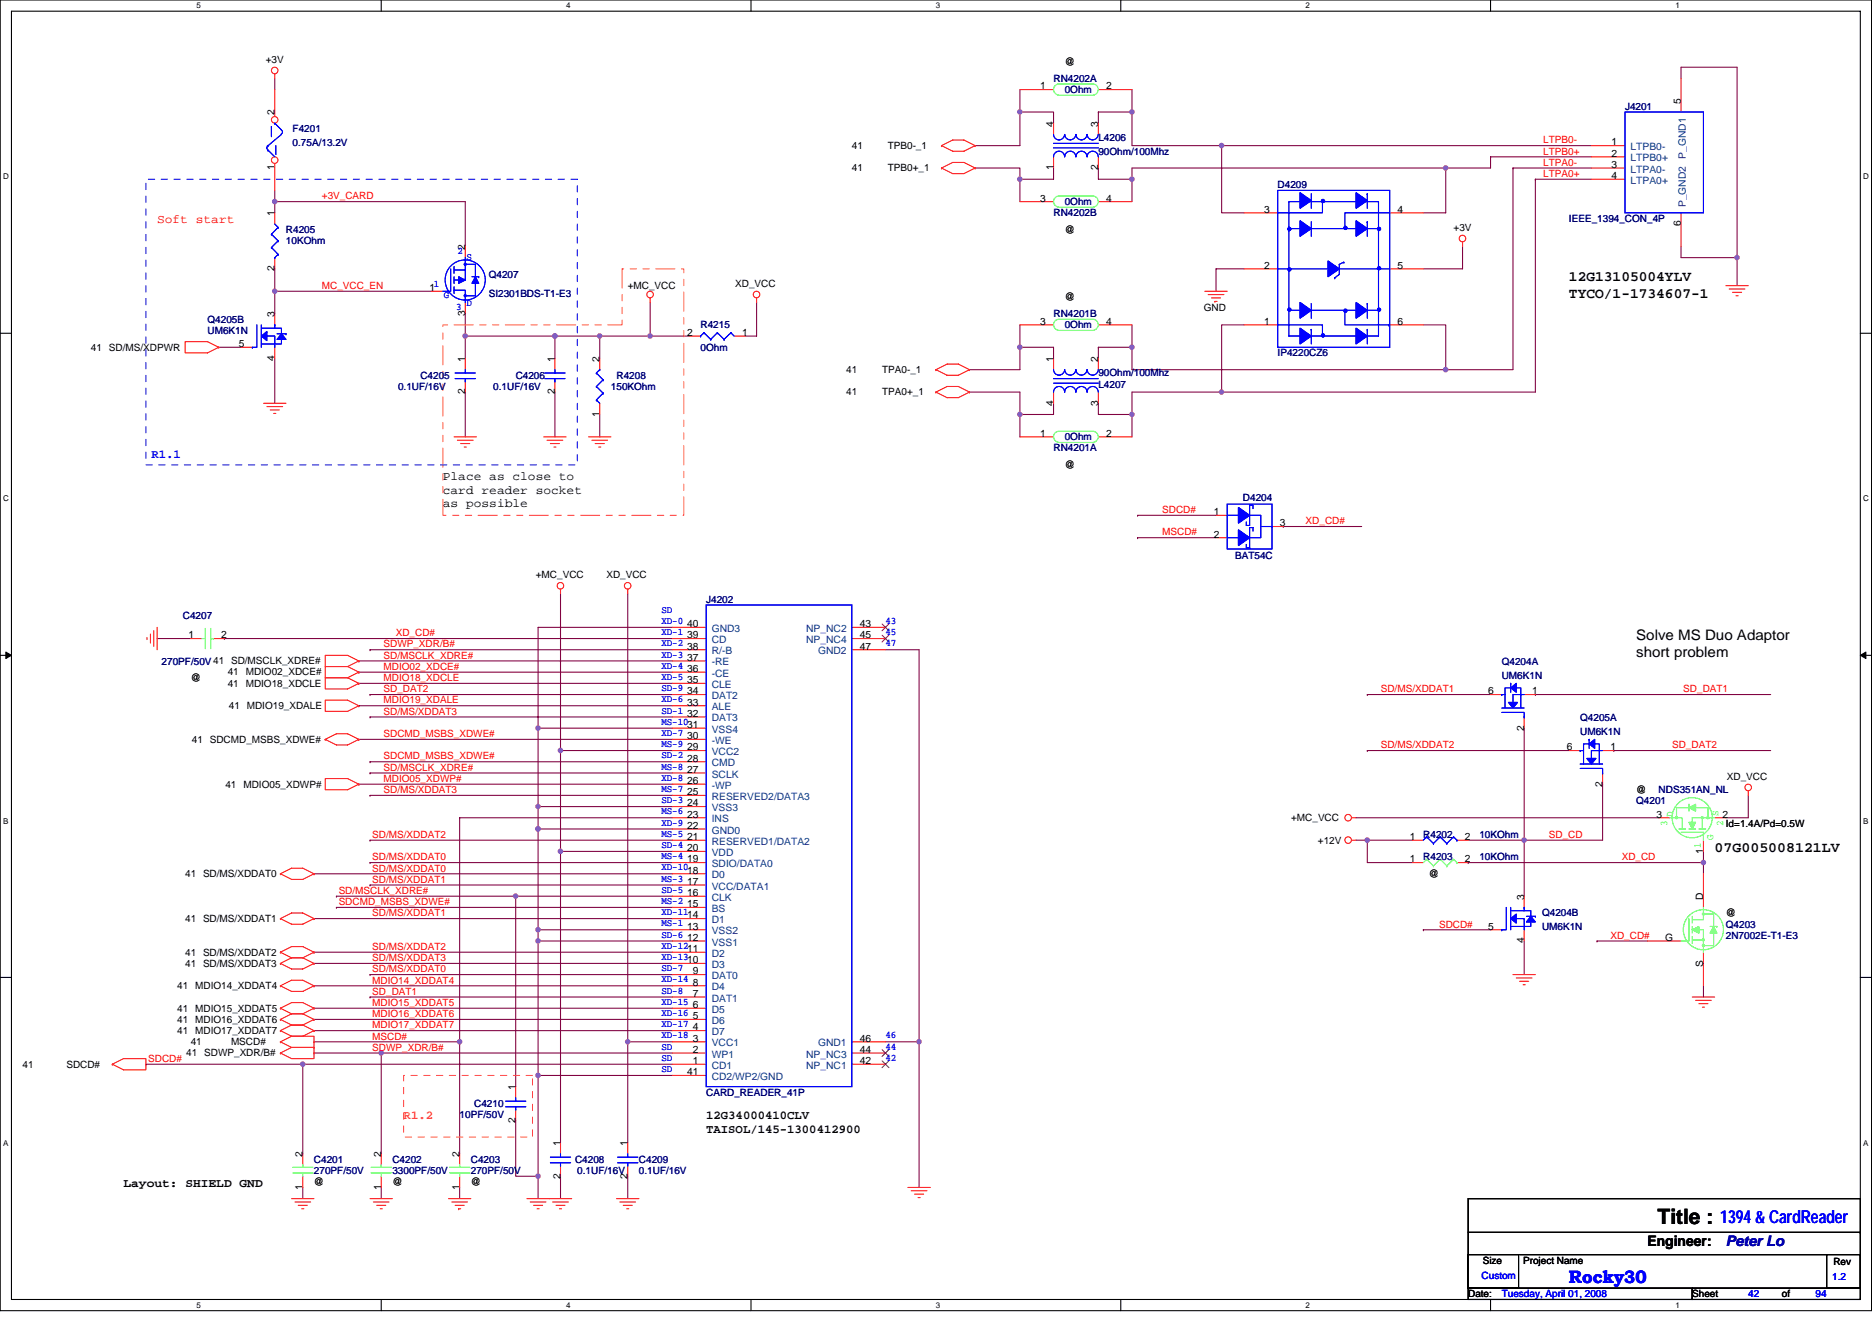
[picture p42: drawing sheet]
<svg xmlns="http://www.w3.org/2000/svg" width="297mm" height="210mm" viewBox="0 0 297 210" stroke-linecap="round" stroke-linejoin="round" font-family="sans-serif">
<defs><g id="words">
<text font-size="3.4" x="263" y="194.2">Title :</text>
<g font-size="2.8" fill="#00f">
<text x="273" y="194.1">1394 &amp; CardReader</text>
<text x="249" y="203.6">Rocky30</text>
</g>
<g font-size="2.3">
<text x="249" y="44.6">12G13105004YLV</text>
<text x="249" y="47.2">TYCO/1-1734607-1</text>
<text x="259.6" y="101.6">Solve MS Duo Adaptor</text>
<text x="259.6" y="104.3">short problem</text>
<text x="272.1" y="135.3">07G005008121LV</text>
<text x="261.4" y="197.7">Engineer:</text>
</g>
<text font-size="2.3" fill="#0000a0" x="273.9" y="197.7">Peter Lo</text>
<text font-size="1.9" fill="#f00" x="24.9" y="35.3">Soft start</text>
<text font-size="1.9" fill="#00f" x="24" y="72.7">R1.1</text>
<g font-size="1.9">
<text x="70.3" y="76.2">Place as close to</text>
<text x="70.3" y="78.3">card reader socket</text>
<text x="70.3" y="80.4">as possible</text>
<text x="112.1" y="177.7">12G34000410CLV</text>
<text x="112.1" y="179.9">TAISOL/145-1300412900</text>
<text x="19.6" y="188.3">Layout: SHIELD GND</text>
</g>
<text font-size="1.9" fill="#ff8000" x="64" y="177.7">R1.2</text>
<g font-size="1.6">
<text x="42.2" y="9.9">+3V</text>
<text x="168.9" y="10.3">@</text>
<text x="165" y="14.2">1</text>
<text x="175.5" y="14.2">2</text>
<text x="266.7" y="16.5" transform="rotate(-90 266.7 16.5)">5</text>
<text x="43.6" y="18.3" transform="rotate(-90 43.6 18.3)">2</text>
<text x="135.2" y="23.6">41</text>
<text x="140.9" y="23.6">TPB0-_1</text>
<text x="167.1" y="20.1" transform="rotate(-90 167.1 20.1)">4</text>
<text x="174.3" y="20.1" transform="rotate(-90 174.3 20.1)">3</text>
<text x="255.7" y="23.1">1</text>
<text x="43.6" y="27.1" transform="rotate(-90 43.6 27.1)">1</text>
<text x="135.2" y="27.2">41</text>
<text x="140.9" y="27.2">TPB0+_1</text>
<text x="167.1" y="27.1" transform="rotate(-90 167.1 27.1)">1</text>
<text x="174.3" y="27.1" transform="rotate(-90 174.3 27.1)">2</text>
<text x="255.7" y="28.4">4</text>
<text x="255.7" y="26.6">3</text>
<text x="255.7" y="24.9">2</text>
<text x="43.6" y="34.3" transform="rotate(-90 43.6 34.3)">1</text>
<text x="165" y="32">3</text>
<text x="175.5" y="32">4</text>
<text x="200.6" y="33.8">3</text>
<text x="221.8" y="33.8">4</text>
<text x="266.7" y="35.9" transform="rotate(-90 266.7 35.9)">6</text>
<text x="73.8" y="39.6" transform="rotate(-90 73.8 39.6)">2</text>
<text x="168.9" y="37">@</text>
<text x="230.6" y="36.6">+3V</text>
<text x="43.6" y="43.1" transform="rotate(-90 43.6 43.1)">2</text>
<text x="68.1" y="46.2">1</text>
<text x="99.6" y="45.9">+MC_VCC</text>
<text x="116.7" y="45.5">XD_VCC</text>
<text x="168.9" y="47.6">@</text>
<text x="200.6" y="42.7">2</text>
<text x="221.8" y="42.7">5</text>
<text x="43.6" y="50.3" transform="rotate(-90 43.6 50.3)">3</text>
<text x="73.8" y="50.2" transform="rotate(-90 73.8 50.2)">3</text>
<text x="109" y="53.3">2</text>
<text x="117.7" y="53.3">1</text>
<text x="165" y="51.5">3</text>
<text x="175.5" y="51.5">4</text>
<text x="191" y="49.4">GND</text>
<text x="200.6" y="51.5">1</text>
<text x="221.8" y="51.5">6</text>
<text x="14.4" y="55.6">41 SD/MS/XDPWR</text>
<text x="37.9" y="55.1">5</text>
<text x="43.6" y="57.3" transform="rotate(-90 43.6 57.3)">4</text>
<text x="73.8" y="57.4" transform="rotate(-90 73.8 57.4)">1</text>
<text x="88" y="57.4" transform="rotate(-90 88 57.4)">1</text>
<text x="95.1" y="57.4" transform="rotate(-90 95.1 57.4)">2</text>
<text x="134.3" y="59.2">41</text>
<text x="140" y="59.2">TPA0-_1</text>
<text x="167.1" y="57.4" transform="rotate(-90 167.1 57.4)">1</text>
<text x="174.3" y="57.4" transform="rotate(-90 174.3 57.4)">2</text>
<text x="73.8" y="62.6" transform="rotate(-90 73.8 62.6)">2</text>
<text x="88" y="62.6" transform="rotate(-90 88 62.6)">2</text>
<text x="134.3" y="62.8">41</text>
<text x="140" y="62.8">TPA0+_1</text>
<text x="167.1" y="64.4" transform="rotate(-90 167.1 64.4)">4</text>
<text x="174.3" y="64.4" transform="rotate(-90 174.3 64.4)">3</text>
<text x="95.1" y="66.2" transform="rotate(-90 95.1 66.2)">1</text>
<text x="165" y="69.3">1</text>
<text x="175.5" y="69.3">2</text>
<text x="168.9" y="74.3">@</text>
<text x="192.6" y="81.8">1</text>
<text x="203.1" y="83.5">3</text>
<text x="192.6" y="85.3">2</text>
<text x="85" y="91.7">+MC_VCC</text>
<text x="96.2" y="91.7">XD_VCC</text>
<text x="29.9" y="101.3">1</text>
<text x="35.1" y="101.3">2</text>
<text x="109" y="99.5">40</text>
<text x="109" y="101.3">39</text>
<text x="136.4" y="99.5">43</text>
<text x="136.4" y="101.3">45</text>
<text x="36.1" y="107.2">41 MDIO02_XDCE#</text>
<text x="109" y="103.1">38</text>
<text x="109" y="104.9">37</text>
<text x="109" y="106.7">36</text>
<text x="136.4" y="103.1">47</text>
<text x="30.3" y="108.1">@</text>
<text x="36.1" y="109">41 MDIO18_XDCLE</text>
<text x="36.3" y="112.5">41 MDIO19_XDALE</text>
<text x="109" y="108.4">35</text>
<text x="109" y="110.2">34</text>
<text x="109" y="112">33</text>
<text x="109" y="113.8">32</text>
<text x="236.2" y="110.2">6</text>
<text x="243.1" y="110.2">1</text>
<text x="30.4" y="117.9">41 SDCMD_MSBS_XDWE#</text>
<text x="109" y="115.5">31</text>
<text x="109" y="117.3">30</text>
<text x="109" y="119.1">29</text>
<text x="241.8" y="116" transform="rotate(-90 241.8 116)">2</text>
<text x="248.6" y="119.1">6</text>
<text x="255.5" y="119.1">1</text>
<text x="35.8" y="125">41 MDIO05_XDWP#</text>
<text x="109" y="120.9">28</text>
<text x="109" y="122.7">27</text>
<text x="109" y="124.4">26</text>
<text x="254.3" y="124.8" transform="rotate(-90 254.3 124.8)">2</text>
<text x="259.6" y="125.9">@</text>
<text x="274" y="123.7">XD_VCC</text>
<text x="109" y="126.2">25</text>
<text x="109" y="128">24</text>
<text x="109" y="129.8">23</text>
<text x="109" y="131.6">22</text>
<text x="204.9" y="130.3">+MC_VCC</text>
<text x="262.8" y="129.8">3</text>
<text x="273.3" y="129.8">2</text>
<text x="273.9" y="131.2">Id=1.4A/Pd=0.5W</text>
<text x="109" y="133.3">21</text>
<text x="109" y="135.1">20</text>
<text x="109" y="136.9">19</text>
<text x="209.1" y="133.9">+12V</text>
<text x="223.7" y="133.3">1</text>
<text x="223.7" y="136.9">1</text>
<text x="232.4" y="133.3">2</text>
<text x="232.4" y="136.9">2</text>
<text x="270.3" y="135.5" transform="rotate(-90 270.3 135.5)">1</text>
<text x="29.4" y="139.2">41 SD/MS/XDDAT0</text>
<text x="109" y="138.7">18</text>
<text x="109" y="140.4">17</text>
<text x="109" y="142.2">16</text>
<text x="109" y="144">15</text>
<text x="226.7" y="139.2">@</text>
<text x="241.8" y="142.8" transform="rotate(-90 241.8 142.8)">3</text>
<text x="270.3" y="142.8" transform="rotate(-90 270.3 142.8)">D</text>
<text x="29.4" y="146.3">41 SD/MS/XDDAT1</text>
<text x="109" y="145.8">14</text>
<text x="109" y="147.6">13</text>
<text x="109" y="149.3">12</text>
<text x="236.2" y="147.6">5</text>
<text x="241.8" y="149.7" transform="rotate(-90 241.8 149.7)">4</text>
<text x="264.2" y="149.3">G</text>
<text x="273.9" y="145.4">@</text>
<text x="29.4" y="151.7">41 SD/MS/XDDAT2</text>
<text x="29.4" y="153.4">41 SD/MS/XDDAT3</text>
<text x="109" y="151.1">11</text>
<text x="109" y="152.9">10</text>
<text x="109.9" y="154.7">9</text>
<text x="270.3" y="153.5" transform="rotate(-90 270.3 153.5)">S</text>
<text x="28.1" y="160.5">41 MDIO15_XDDAT5</text>
<text x="28.1" y="157">41 MDIO14_XDDAT4</text>
<text x="109.9" y="156.4">8</text>
<text x="109.9" y="158.2">7</text>
<text x="109.9" y="160">6</text>
<text x="109.9" y="161.8">5</text>
<text x="28.1" y="164.1">41 MDIO17_XDDAT7</text>
<text x="28.1" y="162.3">41 MDIO16_XDDAT6</text>
<text x="29.5" y="167.7">41 SDWP_XDR/B#</text>
<text x="30.3" y="165.9">41</text>
<text x="36.7" y="165.9">MSCD#</text>
<text x="109.9" y="163.6">4</text>
<text x="109.9" y="165.3">3</text>
<text x="109.9" y="167.1">2</text>
<text x="136.4" y="165.3">46</text>
<text x="136.4" y="167.1">44</text>
<text x="3.6" y="169.4">41</text>
<text x="10.5" y="169.4">SDCD#</text>
<text x="81.8" y="173" transform="rotate(-90 81.8 173)">1</text>
<text x="109" y="170.7">41</text>
<text x="109.9" y="168.9">1</text>
<text x="136.4" y="168.9">42</text>
<text x="81.8" y="178.2" transform="rotate(-90 81.8 178.2)">2</text>
<text x="48" y="183.7" transform="rotate(-90 48 183.7)">2</text>
<text x="60.5" y="183.7" transform="rotate(-90 60.5 183.7)">2</text>
<text x="72.9" y="183.7" transform="rotate(-90 72.9 183.7)">2</text>
<text x="88.9" y="181.9" transform="rotate(-90 88.9 181.9)">1</text>
<text x="99.6" y="181.9" transform="rotate(-90 99.6 181.9)">1</text>
<text x="48" y="188.8" transform="rotate(-90 48 188.8)">1</text>
<text x="49.8" y="188.1">@</text>
<text x="60.5" y="188.8" transform="rotate(-90 60.5 188.8)">1</text>
<text x="62.3" y="188.1">@</text>
<text x="72.9" y="188.8" transform="rotate(-90 72.9 188.8)">1</text>
<text x="74.7" y="188.1">@</text>
<text x="88.9" y="187.1" transform="rotate(-90 88.9 187.1)">2</text>
<text x="99.6" y="187.1" transform="rotate(-90 99.6 187.1)">2</text>
<text x="235.3" y="200.6">Size</text>
<text x="241.7" y="200.6">Project Name</text>
<text x="290.9" y="200.7">Rev</text>
<text x="233" y="205.9">Date:</text>
<text x="268.5" y="205.9">Sheet</text>
<text x="282.7" y="205.9">of</text>
</g>
<g font-size="1.6" fill="#000080">
<text x="167.2" y="13">RN4202A</text>
<text x="168.9" y="14.8">0Ohm</text>
<text x="257.8" y="17.4">J4201</text>
<text x="46.4" y="21">F4201</text>
<text x="46.4" y="23.1">0.75A/13.2V</text>
<text x="174.3" y="22.4">L4206</text>
<text x="174.3" y="24.5">90Ohm/100Mhz</text>
<text x="202.7" y="29.9">D4209</text>
<text x="167.2" y="34.3">RN4202B</text>
<text x="168.9" y="32.5">0Ohm</text>
<text x="249" y="35.2">IEEE_1394_CON_4P</text>
<text x="45.4" y="37">R4205</text>
<text x="45.4" y="38.8">10KOhm</text>
<text x="77.6" y="44.1">Q4207</text>
<text x="77.6" y="47.1">SI2301BDS-T1-E3</text>
<text x="32.9" y="51.2">Q4205B</text>
<text x="32.9" y="53">UM6K1N</text>
<text x="111.2" y="52.1">R4215</text>
<text x="167.2" y="50.3">RN4201B</text>
<text x="168.9" y="52.1">0Ohm</text>
<text x="111.2" y="55.6">0Ohm</text>
<text x="174.3" y="59.7">90Ohm/100Mhz</text>
<text x="202.7" y="56.5">IP4220CZ6</text>
<text x="63.2" y="61.9">0.1UF/16V</text>
<text x="66.7" y="60.1">C4205</text>
<text x="78.3" y="61.9">0.1UF/16V</text>
<text x="81.8" y="60.1">C4206</text>
<text x="96.9" y="61.9">150KOhm</text>
<text x="97.8" y="60.1">R4208</text>
<text x="174.3" y="61.5">L4207</text>
<text x="167.2" y="71.6">RN4201A</text>
<text x="168.9" y="69.9">0Ohm</text>
<text x="197.2" y="79.5">D4204</text>
<text x="196" y="88.7">BAT54C</text>
<text x="112.1" y="95.7">J4202</text>
<text x="29" y="98.3">C4207</text>
<text x="25.7" y="105.6">270PF/50V41 SD/MSCLK_XDRE#</text>
<text x="238.3" y="105.6">Q4204A</text>
<text x="238.3" y="107.7">UM6K1N</text>
<text x="250.7" y="114.5">Q4205A</text>
<text x="250.7" y="116.6">UM6K1N</text>
<text x="263.2" y="125.9">NDS351AN_NL</text>
<text x="259.6" y="127.7">Q4201</text>
<text x="225.8" y="133">R4202</text>
<text x="225.8" y="136.5">R4203</text>
<text x="234.7" y="133">10KOhm</text>
<text x="234.7" y="136.5">10KOhm</text>
<text x="244.7" y="145.4">Q4204B</text>
<text x="244.7" y="147.6">UM6K1N</text>
<text x="273.9" y="147.2">Q4203</text>
<text x="273.9" y="149">2N7002E-T1-E3</text>
<text x="112.1" y="173.9">CARD_READER_41P</text>
<text x="72.9" y="177.4">10PF/50V</text>
<text x="75.2" y="175.7">C4210</text>
<text x="49.8" y="184.6">C4201</text>
<text x="62.3" y="184.6">C4202</text>
<text x="74.7" y="184.6">C4203</text>
<text x="91.2" y="184.6">C4208</text>
<text x="101.4" y="184.6">C4209</text>
<text x="49.8" y="186.3">270PF/50V</text>
<text x="62.3" y="186.3">3300PF/50V</text>
<text x="74.7" y="186.3">270PF/50V</text>
<text x="91.6" y="186.3">0.1UF/16V</text>
<text x="101.4" y="186.3">0.1UF/16V</text>
</g>
<g font-size="1.6" fill="#f00">
<text x="244.9" y="22.8">LTPB0-</text>
<text x="244.9" y="28.1">LTPA0+</text>
<text x="244.9" y="26.3">LTPA0-</text>
<text x="244.9" y="24.5">LTPB0+</text>
<text x="51.1" y="31.6">+3V_CARD</text>
<text x="51.1" y="45.9">MC_VCC_EN</text>
<text x="184.4" y="81.4">SDCD#</text>
<text x="207.2" y="83.2">XD_CD#</text>
<text x="184.4" y="85">MSCD#</text>
<text x="62.8" y="101">XD_CD#</text>
<text x="60.9" y="106.3">MDIO02_XDCE#</text>
<text x="60.9" y="104.5">SD/MSCLK_XDRE#</text>
<text x="60.9" y="102.8">SDWP_XDR/B#</text>
<text x="60.9" y="109.9">SD_DAT2</text>
<text x="60.9" y="111.7">MDIO19_XDALE</text>
<text x="60.9" y="108.1">MDIO18_XDCLE</text>
<text x="60.9" y="113.4">SD/MS/XDDAT3</text>
<text x="219.1" y="109.9">SD/MS/XDDAT1</text>
<text x="267.1" y="109.9">SD_DAT1</text>
<text x="60.9" y="117">SDCMD_MSBS_XDWE#</text>
<text x="219.1" y="118.8">SD/MS/XDDAT2</text>
<text x="265.3" y="118.8">SD_DAT2</text>
<text x="60.9" y="122.3">SD/MSCLK_XDRE#</text>
<text x="60.9" y="120.5">SDCMD_MSBS_XDWE#</text>
<text x="60.9" y="124.1">MDIO05_XDWP#</text>
<text x="60.9" y="125.9">SD/MS/XDDAT3</text>
<text x="59.1" y="136.5">SD/MS/XDDAT0</text>
<text x="59.1" y="133">SD/MS/XDDAT2</text>
<text x="245.8" y="133">SD_CD</text>
<text x="257.3" y="136.5">XD_CD</text>
<text x="53.7" y="143.7">SDCMD_MSBS_XDWE#</text>
<text x="53.7" y="141.9">SD/MSCLK_XDRE#</text>
<text x="59.1" y="138.3">SD/MS/XDDAT0</text>
<text x="59.1" y="140.1">SD/MS/XDDAT1</text>
<text x="59.1" y="145.4">SD/MS/XDDAT1</text>
<text x="228.3" y="147.2">SDCD#</text>
<text x="255.5" y="149">XD_CD#</text>
<text x="59.1" y="150.8">SD/MS/XDDAT2</text>
<text x="59.1" y="152.5">SD/MS/XDDAT3</text>
<text x="59.1" y="154.3">SD/MS/XDDAT0</text>
<text x="59.1" y="156.1">MDIO14_XDDAT4</text>
<text x="59.1" y="161.4">MDIO16_XDDAT6</text>
<text x="59.1" y="157.9">SD_DAT1</text>
<text x="59.1" y="159.7">MDIO15_XDDAT5</text>
<text x="59.1" y="163.2">MDIO17_XDDAT7</text>
<text x="59.1" y="165">MSCD#</text>
<text x="59.1" y="166.8">SDWP_XDR/B#</text>
<text x="23.5" y="168.6">SDCD#</text>
</g>
<g font-size="1.6" fill="#004080">
<text x="258.7" y="23.8">LTPB0-</text>
<text x="258.7" y="29.2">LTPA0+</text>
<text x="258.7" y="27.4">LTPA0-</text>
<text x="258.7" y="25.6">LTPB0+</text>
<text x="267.5" y="25.2" transform="rotate(-90 267.5 25.2)">P_GND1</text>
<text x="267.5" y="32.9" transform="rotate(-90 267.5 32.9)">P_GND2</text>
<text x="112.9" y="100.3">GND3</text>
<text x="127.9" y="100.3">NP_NC2</text>
<text x="112.9" y="102.1">CD</text>
<text x="112.9" y="103.8">R/-B</text>
<text x="112.9" y="105.6">-RE</text>
<text x="112.9" y="107.4">-CE</text>
<text x="127.9" y="102.1">NP_NC4</text>
<text x="129.8" y="103.8">GND2</text>
<text x="112.9" y="109.2">CLE</text>
<text x="112.9" y="111">DAT2</text>
<text x="112.9" y="112.7">ALE</text>
<text x="112.9" y="114.5">DAT3</text>
<text x="112.9" y="116.3">VSS4</text>
<text x="112.9" y="118.1">-WE</text>
<text x="112.9" y="119.8">VCC2</text>
<text x="112.9" y="121.6">CMD</text>
<text x="112.9" y="123.4">SCLK</text>
<text x="112.9" y="125.2">-WP</text>
<text x="112.9" y="127">RESERVED2/DATA3</text>
<text x="112.9" y="128.7">VSS3</text>
<text x="112.9" y="130.5">INS</text>
<text x="112.9" y="132.3">GND0</text>
<text x="112.9" y="134.1">RESERVED1/DATA2</text>
<text x="112.9" y="135.8">VDD</text>
<text x="112.9" y="137.6">SDIO/DATA0</text>
<text x="112.9" y="139.4">D0</text>
<text x="112.9" y="141.2">VCC/DATA1</text>
<text x="112.9" y="143">CLK</text>
<text x="112.9" y="144.7">BS</text>
<text x="112.9" y="146.5">D1</text>
<text x="112.9" y="148.3">VSS2</text>
<text x="112.9" y="150.1">VSS1</text>
<text x="112.9" y="151.8">D2</text>
<text x="112.9" y="153.6">D3</text>
<text x="112.9" y="155.4">DAT0</text>
<text x="112.9" y="157.2">D4</text>
<text x="112.9" y="159">DAT1</text>
<text x="112.9" y="160.7">D5</text>
<text x="112.9" y="162.5">D6</text>
<text x="112.9" y="164.3">D7</text>
<text x="112.9" y="166.1">VCC1</text>
<text x="112.9" y="167.9">WP1</text>
<text x="127.9" y="167.9">NP_NC3</text>
<text x="129.8" y="166.1">GND1</text>
<text x="112.9" y="171.4">CD2/WP2/GND</text>
<text x="112.9" y="169.6">CD1</text>
<text x="127.9" y="169.6">NP_NC1</text>
</g>
<g font-size="1.6" fill="#00f">
<text x="72.6" y="40.4">2</text>
<text x="74" y="41.3">S</text>
<text x="68.9" y="45.5">1</text>
<text x="70.4" y="47.3">G</text>
<text x="72.4" y="49.3">3</text>
<text x="74" y="48.5">D</text>
<text x="104.9" y="97.3">SD</text>
<text x="104.9" y="100.8">XD-1</text>
<text x="104.9" y="99">XD-0</text>
<text x="140.5" y="100.8">45</text>
<text x="140.5" y="99">43</text>
<text x="104.9" y="107.9">XD-5</text>
<text x="104.9" y="106.2">XD-4</text>
<text x="104.9" y="104.4">XD-3</text>
<text x="104.9" y="102.6">XD-2</text>
<text x="140.5" y="102.6">47</text>
<text x="104.9" y="113.3">SD-1</text>
<text x="104.9" y="111.5">XD-6</text>
<text x="104.9" y="109.7">SD-9</text>
<text x="104.9" y="118.6">MS-9</text>
<text x="104.9" y="116.8">XD-7</text>
<text x="104.9" y="115">MS-10</text>
<text x="104.9" y="125.7">MS-7</text>
<text x="104.9" y="123.9">XD-8</text>
<text x="104.9" y="122.2">MS-8</text>
<text x="104.9" y="120.4">SD-2</text>
<text x="104.9" y="131">XD-9</text>
<text x="104.9" y="129.3">MS-6</text>
<text x="104.9" y="127.5">SD-3</text>
<text x="104.9" y="136.4">MS-4</text>
<text x="104.9" y="134.6">SD-4</text>
<text x="104.9" y="132.8">MS-5</text>
<text x="104.9" y="143.5">MS-2</text>
<text x="104.9" y="141.7">SD-5</text>
<text x="104.9" y="139.9">MS-3</text>
<text x="104.9" y="138.2">XD-10</text>
<text x="104.9" y="148.8">SD-6</text>
<text x="104.9" y="147">MS-1</text>
<text x="104.9" y="145.3">XD-11</text>
<text x="104.9" y="155.9">XD-14</text>
<text x="104.9" y="154.2">SD-7</text>
<text x="104.9" y="152.4">XD-13</text>
<text x="104.9" y="150.6">XD-12</text>
<text x="104.9" y="161.3">XD-16</text>
<text x="104.9" y="159.5">XD-15</text>
<text x="104.9" y="157.7">SD-8</text>
<text x="104.9" y="166.6">SD</text>
<text x="104.9" y="164.8">XD-18</text>
<text x="104.9" y="163">XD-17</text>
<text x="140.5" y="166.6">44</text>
<text x="140.5" y="164.8">46</text>
<text x="104.9" y="168.4">SD</text>
<text x="104.9" y="170.2">SD</text>
<text x="140.5" y="168.4">42</text>
<text x="235.1" y="203.1">Custom</text>
<text x="290.7" y="203.2">1.2</text>
<text x="238.3" y="205.9">Tuesday, April 01, 2008</text>
<text x="277.4" y="205.9">42</text>
<text x="288.1" y="205.9">94</text>
</g>
<g font-size="1.6" fill="#80ff80">
<text x="264.5" y="131" transform="rotate(-90 264.5 131)">3</text>
<text x="265.4" y="129.6" transform="rotate(-90 265.4 129.6)">D</text>
<text x="272.7" y="129.4" transform="rotate(-90 272.7 129.4)">S</text>
<text x="273.4" y="131" transform="rotate(-90 273.4 131)">2</text>
<text x="269.9" y="134.6" transform="rotate(-90 269.9 134.6)">1</text>
<text x="271.8" y="133.3" transform="rotate(-90 271.8 133.3)">G</text>
</g>
<g font-size="1.3">
<text x="31.2" y="1.3">5</text>
<text x="89.8" y="1.3">4</text>
<text x="148.5" y="1.3">3</text>
<text x="207.2" y="1.3">2</text>
<text x="265.8" y="1.3">1</text>
<text x=".5" y="28.5">D</text>
<text x="295.6" y="28.5">D</text>
<text x=".5" y="79.6">C</text>
<text x="295.6" y="79.6">C</text>
<text x=".5" y="130.7">B</text>
<text x="295.6" y="130.7">B</text>
<text x=".5" y="181.8">A</text>
<text x="295.6" y="181.8">A</text>
<text x="31.2" y="207.6">5</text>
<text x="89.8" y="207.6">4</text>
<text x="148.5" y="207.6">3</text>
<text x="207.2" y="207.6">2</text>
<text x="265.8" y="207.6">1</text>
</g>
</g></defs>
<path d="M0 0h297v208h-297zM1.8 1.8h293.4v204.4h-293.4z" fill="none" stroke="#000" stroke-width=".17"/>
<g fill="#fff">
<path d="M31.2 .2h.7v1.4h-.7z"/>
<path d="M31.2 206.4h.7v1.5h-.7z"/>
</g>
<path d="M60.5 0v1.8M60.5 206.2v1.8" fill="none" stroke="#000" stroke-width=".17"/>
<g fill="#fff">
<path d="M89.8 .2h.7v1.4h-.7z"/>
<path d="M89.8 206.4h.7v1.5h-.7z"/>
</g>
<path d="M119.2 0v1.8M119.2 206.2v1.8" fill="none" stroke="#000" stroke-width=".17"/>
<g fill="#fff">
<path d="M148.5 .2h.7v1.4h-.7z"/>
<path d="M148.5 206.4h.7v1.5h-.7z"/>
</g>
<path d="M177.8 0v1.8M177.8 206.2v1.8" fill="none" stroke="#000" stroke-width=".17"/>
<g fill="#fff">
<path d="M207.2 .2h.7v1.4h-.7z"/>
<path d="M207.2 206.4h.7v1.5h-.7z"/>
</g>
<path d="M236.5 0v1.8M236.5 206.2v1.8" fill="none" stroke="#000" stroke-width=".17"/>
<g fill="#fff">
<path d="M265.9 .2h.6v1.4h-.6z"/>
<path d="M265.9 206.4h.6v1.5h-.6z"/>
<path d="M.5 27.3h.9v1.4h-.9z"/>
<path d="M295.6 27.3h.9v1.4h-.9z"/>
<path d="M.5 78.4h.9v1.5h-.9z"/>
<path d="M295.6 78.4h.9v1.5h-.9z"/>
</g>
<path d="M0 52.9h1.8M295.2 52.9h1.8" fill="none" stroke="#000" stroke-width=".17"/>
<g fill="#fff">
<path d="M.5 129.6h.8v1.4h-.8z"/>
<path d="M295.6 129.6h.9v1.4h-.9z"/>
</g>
<path d="M0 104h1.8M295.2 104h1.8" fill="none" stroke="#000" stroke-width=".17"/>
<path d="M.9 103.5l.9 .5-.9 .5zM295.2 104l.9-.5v1z" fill="#000" stroke="#000" stroke-width=".16"/>
<g fill="#fff">
<path d="M.5 180.7h.8v1.4h-.8z"/>
<path d="M295.6 180.7h.9v1.4h-.9z"/>
</g>
<path d="M0 155.1h1.8M295.2 155.1h1.8M233 190.2h62.2v14.3h-62.2zM233 199.1h8v5.4h-8zM233 195.6h62.2M241.1 199.1h48.8M289.9 199.1h5.3v5.4h-5.3zM289.9 199.1h.1M295.2 195.6h.1M233 204.5h35.5v1.7h-35.5zM268.5 204.5h26.7v1.7h-26.7z" fill="none" stroke="#000" stroke-width=".17"/>
<g fill="none" stroke="#800040" stroke-width=".17">
<path d="M43.6 12.4v1.8M161.8 17.8v5.3h-7.1M161.8 17.8h5.4v1.8M161.8 17.8h.1M161.8 14.2v3.6M174.3 17.8h.1M174.3 17.8v1.8M174.3 17.8h5.3M179.6 17.8v5.3h14.2v10.7h3.6M179.6 14.2v3.6M266.7 12.4v-1.7h8.9v30.2M43.6 32h.1"/>
<path d="M43.6 32h30.2v7.1M43.6 30.2v3.6M154.7 26.7h7.1v1.7M161.8 28.4v3.6M161.8 28.4h.1M167.2 26.7v1.7h-5.4M174.3 26.7v1.7h5.3M179.6 28.4h.1M179.6 28.4v3.6M193.8 23.1h.1M193.8 23.1h58.7M229.4 26.7h-49.8v1.7"/>
<path d="M229.4 26.7h.1M229.4 26.7v7.1h-3.6M232.1 39.1v3.6h-6.3M236.5 24.9h.1M236.5 24.9v1.8h-7.1M236.5 24.9h16M240.1 26.7v32h-10.7M240.1 26.7h.1M240.1 26.7h12.4M243.6 28.4v33.8h-49.8M243.6 28.4h.1M243.6 28.4h8.9"/>
<path d="M266.7 39.1v1.8h8.9M34.7 55.1h3.6M43.6 56.9v7.1M43.6 46.2v3.6M43.6 46.2h.1M43.6 42.7v3.5M43.6 46.2h24.9M73.8 53.3h.1M73.8 53.3v3.6M73.8 49.8v3.5M73.8 53.3h29.4M88.1 53.3v3.6"/>
<path d="M88.1 53.3h.1M95.2 53.3h.1M95.2 53.3v3.6M103.2 48v5.3M103.2 53.3h6.2M120.1 48v5.3h-1.8M161.8 55.1v3.6h-8M161.8 55.1h5.4v1.8M161.8 55.1h.1M161.8 51.6v3.5M174.3 55.1h.1M174.3 55.1v1.8"/>
<path d="M179.6 51.6v3.5M197.4 42.7h-4.4v3.5M197.4 51.6h-3.6v10.6h-14.2v3.6M225.8 51.6h3.6v7.1h-49.8v-3.6h-5.3M229.4 58.7h.1M275.6 40.9h.1M275.6 40.9v4.4M73.8 62.2v7.1M88.1 62.2v7.1M95.2 65.8v3.5M153.8 62.2h8v3.6M161.8 65.8h.1"/>
<path d="M161.8 65.8v3.5M167.2 64v1.8h-5.4M174.3 64v1.8h5.3M179.6 65.8h.1M179.6 65.8v3.5M193.8 62.2h.1M88.9 94.2v24.9M99.6 94.2v71.2M106.7 99.6h-21.3v16M180.5 85.3h.1M180.5 81.8h.1M180.5 85.3h12.5"/>
<path d="M180.5 81.8h12.5M203.6 83.6h.1M203.6 83.6h12.5M24.9 101.3h5.4M35.6 101.3h.1M35.6 101.3h71.1M56.9 106.7h.1M56.9 104.9h.1M56.9 112h.1M56.9 108.5h.1M56.9 117.3h.1M56.9 106.7h49.8"/>
<path d="M56.9 104.9h49.8M56.9 112h49.8M56.9 108.5h49.8M56.9 117.3h49.8M58.7 110.2h.1M58.7 103.1h.1M58.7 113.8h.1M58.7 110.2h48M58.7 103.1h48M58.7 113.8h48M85.4 115.6h21.3M85.4 115.6h.1"/>
<path d="M85.4 115.6v33.8M88.9 119.1v16h17.8M88.9 119.1h.1M88.9 119.1h17.8M140.5 103.1h5.3v62.3M217 119.1h.1M217 110.2h.1M217 119.1h32M217 110.2h19.5M241.8 115.6v17.7M243.6 110.2h.1M243.6 110.2h37.4"/>
<path d="M256.1 119.1h.1M256.1 119.1h24.9M49.8 138.7h.1M49.8 138.7h56.9M56.9 124.5h.1M56.9 124.5h49.8M58.7 122.7h.1M58.7 120.9h.1M58.7 136.9h.1M58.7 133.3h.1M58.7 126.2h.1M58.7 133.3h48"/>
<path d="M58.7 122.7h48M58.7 120.9h48M58.7 136.9h48M58.7 126.2h48M85.4 128h.1M85.4 128h21.3M85.4 131.6h.1M85.4 131.6h21.3M88.9 135.1h.1M88.9 135.1v46.3M106.7 129.8h-33.8v35.6M215.2 129.8h48"/>
<path d="M215.2 133.3h1.8M217 133.3v3.6h7.1M217 133.3h.1M217 133.3h7.1M233 133.3h8.8M233 136.9h.1M233 136.9h37.3M241.8 133.3h.1M241.8 133.3v8.9M254.3 124.5v8.8h-12.5M270.3 135.1v1.8M270.3 136.9v1.8"/>
<path d="M277.4 126.2v3.6h-3.5M49.8 145.8h.1M49.8 151.1h.1M49.8 152.9h.1M49.8 156.5h.1M49.8 145.8h56.9M49.8 151.1h56.9M49.8 152.9h56.9M49.8 156.5h56.9M53.4 144h.1M53.4 142.2h.1M53.4 142.2h53.3"/>
<path d="M53.4 144h53.3M58.7 158.2h.1M58.7 154.7h.1M58.7 140.5h.1M58.7 158.2h48M58.7 154.7h48M58.7 140.5h48M81.8 142.2h.1M81.8 142.2v30.3M85.4 147.6h21.3M85.4 149.4h21.3M85.4 147.6h.1"/>
<path d="M85.4 149.4v21.3h21.3M85.4 149.4h.1M225.8 147.6h.1M225.8 147.6h10.7M241.8 149.4v5.3M253.4 149.4h.1M253.4 149.4h8M270.3 156.5v1.7M23.2 168.9h.1M23.2 168.9h83.5M48 168.9v14.2M48 168.9h.1"/>
<path d="M49.8 161.8h.1M49.8 163.6h.1M49.8 165.4h.1M49.8 167.1h10.7v16M49.8 167.1h.1M49.8 160h.1M49.8 161.8h56.9M49.8 163.6h56.9M49.8 165.4h23.1M49.8 160h56.9M60.5 167.1h.1M60.5 167.1h46.2"/>
<path d="M72.9 165.4v17.7M85.4 170.7v16h-3.6v-8.9M85.4 170.7h.1M99.6 165.4h7.1M99.6 165.4h.1M99.6 165.4v16M140.5 165.4h5.3v23.1M145.8 165.4h.1M48 188.5v1.7M60.5 188.5v1.7M72.9 188.5v1.7M85.4 186.7h.1"/>
<path d="M85.4 186.7v3.5M88.9 186.7v3.5M99.6 186.7v3.5"/>
</g>
<g fill="#f0f" stroke="#f0f" stroke-width=".17">
<circle cx="241.8" cy="133.3" r=".35"/>
<circle cx="216.9" cy="133.3" r=".35"/>
<circle cx="88" cy="53.3" r=".35"/>
<circle cx="73.8" cy="53.3" r=".35"/>
<circle cx="43.6" cy="32" r=".35"/>
<circle cx="103.2" cy="53.3" r=".35"/>
<circle cx="95.1" cy="53.3" r=".35"/>
<circle cx="43.6" cy="46.2" r=".35"/>
<circle cx="275.6" cy="40.9" r=".35"/>
<circle cx="161.8" cy="17.8" r=".35"/>
<circle cx="179.6" cy="17.8" r=".35"/>
<circle cx="179.6" cy="28.4" r=".35"/>
<circle cx="161.8" cy="55.1" r=".35"/>
<circle cx="179.6" cy="55.1" r=".35"/>
<circle cx="161.8" cy="65.8" r=".35"/>
<circle cx="179.6" cy="65.8" r=".35"/>
<circle cx="193.8" cy="62.2" r=".35"/>
<circle cx="81.8" cy="142.2" r=".35"/>
<circle cx="85.4" cy="128" r=".35"/>
<circle cx="85.4" cy="115.6" r=".35"/>
<circle cx="85.4" cy="131.6" r=".35"/>
<circle cx="72.9" cy="165.3" r=".35"/>
<circle cx="48" cy="168.9" r=".35"/>
<circle cx="88.9" cy="119.1" r=".35"/>
<circle cx="85.4" cy="147.6" r=".35"/>
<circle cx="60.5" cy="167.1" r=".35"/>
<circle cx="88.9" cy="135.1" r=".35"/>
<circle cx="85.4" cy="186.7" r=".35"/>
<circle cx="99.6" cy="165.3" r=".35"/>
<circle cx="193.8" cy="23.1" r=".35"/>
<circle cx="145.8" cy="165.3" r=".35"/>
<circle cx="229.4" cy="58.7" r=".35"/>
<circle cx="85.4" cy="149.3" r=".35"/>
<circle cx="270.3" cy="136.9" r=".35"/>
<circle cx="161.8" cy="28.4" r=".35"/>
<circle cx="229.4" cy="26.7" r=".35"/>
<circle cx="85.4" cy="170.7" r=".35"/>
</g>
<g fill="none" stroke="#f00" stroke-width=".17">
<path d="M43.6 11.7v.7M161.8 14.2h5.4M174.3 14.2h5.3M266.7 12.4v5.4M43.6 33.8v1.8M73.8 39.1v1.8M149.4 26.7l1.8-.9h1.7l1.8 .9M149.4 26.7l1.8 .9h1.7l1.8-.9M149.4 26.7h.1M149.4 23.1l1.8-.9h1.7l1.8 .9M149.4 23.1l1.8 .9h1.7l1.8-.9M149.4 23.1h.1"/>
<path d="M154.7 26.7h.1M154.7 23.1h.1M197.4 33.8h5.3M220.5 33.8h5.3M232.1 38.4v.7M252.5 28.4h5.3M252.5 26.7h5.3M252.5 24.9h5.3M252.5 23.1h5.3M266.7 33.8v5.3M29.4 54.2h3.5l1.8 .9-1.8 .9h-3.5zM34.7 55.1h.1"/>
<path d="M38.3 55.1h1.7M43.6 40.9v1.8M43.6 49.8v1.8M43.6 55.1v1.8M68.5 46.2h1.8M73.8 48v1.8M73.8 56.9v1.8M95.2 56.9v1.8M103.2 47.3v.7M109.4 53.3h1.8M116.5 53.3h1.8M120.1 47.3v.7"/>
<path d="M148.5 58.7l1.8-.9h1.8l1.7 .9M148.5 58.7l1.8 .9h1.8l1.7-.9M148.5 58.7h.1M153.8 58.7h.1M161.8 51.6h5.4M174.3 51.6h5.3M191.2 46.2h3.5M191.7 46.8h2.5M192.2 47.3h1.5M192.8 47.8h.1M192.8 47.8h.3M197.4 51.6h5.3"/>
<path d="M197.4 42.7h5.3M220.5 51.6h5.3M220.5 42.7h5.3M273.9 45.3h3.5M274.4 45.9h2.5M274.9 46.4h1.4M275.5 46.9h.3M41.8 64h3.6M42.4 64.5h2.4M42.9 65.1h1.4M43.4 65.6h.4M72 69.3h3.6"/>
<path d="M72.6 69.9h2.5M73.1 70.4h1.4M73.7 71h.3M73.8 60.5v1.7M86.3 69.3h3.5M86.8 69.9h2.5M87.3 70.4h1.5M87.9 71h.3M93.4 69.3h3.5M93.9 69.9h2.5M94.4 70.4h1.5M95 71h.3"/>
<path d="M95.2 64v1.8M148.5 62.2l1.8-.9h1.8l1.7 .9M148.5 62.2l1.8 .9h1.8l1.7-.9M148.5 62.2h.1M153.8 62.2h.1M24.9 99.6v3.5M88.9 93.5v.7M99.6 93.5v.7M106.7 99.6h5.4M135.2 99.6h5.3M193 81.8h1.7M193 85.3h1.7"/>
<path d="M201.8 83.6h1.8M23.3 101.2v.3M23.9 100.6v1.5M24.4 100.1v2.5M30.3 101.3h1.7M33.8 101.3h1.8M51.6 111.1h3.6l1.7 .9-1.7 .9h-3.6zM51.6 117.3l1.8-.8h1.8l1.7 .8M51.6 117.3h.1M51.6 117.3l1.8 .9h1.8l1.7-.9M55.2 105.8h-3.6v1.8h3.6M55.2 107.6h-3.6v1.7h3.6l1.7-.8"/>
<path d="M55.2 105.8l1.7 .9M55.2 107.6l1.7 .9M56.9 106.7h.1M56.9 104.9l-1.7-.9h-3.6v1.8h3.6M56.9 104.9h.1M56.9 108.5h.1M56.9 112h.1M56.9 117.3h.1M56.9 106.7l-1.7 .9M56.9 104.9l-1.7 .9M106.7 101.3h5.4M106.7 103.1h5.4"/>
<path d="M106.7 104.9h5.4M106.7 106.7h5.4M106.7 108.5h5.4M106.7 110.2h5.4M106.7 112h5.4M106.7 113.8h5.4M106.7 115.6h5.4M106.7 117.3h5.4M106.7 119.1h5.4M135.2 101.3h5.3M135.2 103.1h5.3M236.5 110.2h1.8"/>
<path d="M241.8 110.2h1.8M241.8 113.8v1.8M249 119.1h1.7M254.3 119.1h1.8M44.5 138.7l1.8-.9h1.7l1.8 .9M44.5 138.7h.1M44.5 138.7l1.8 .9h1.7l1.8-.9M49.8 138.7h.1M51.6 123.6h3.6l1.7 .9-1.7 .8h-3.6zM56.9 124.5h.1M106.7 120.9h5.4M106.7 122.7h5.4"/>
<path d="M106.7 124.5h5.4M106.7 126.2h5.4M106.7 128h5.4M106.7 129.8h5.4M106.7 131.6h5.4M106.7 133.3h5.4M106.7 135.1h5.4M106.7 136.9h5.4M106.7 138.7h5.4M214.5 133.3h.7M214.5 129.8h.7M224.1 133.3h1.7"/>
<path d="M231.2 133.3h1.8M254.3 122.7v1.8M263.2 129.8h1.8M270.3 133.3v1.8M270.3 138.7v5.3M272.1 129.8h1.8M277.4 125.5v.7M44.5 151.1l1.8-.9h1.7l1.8 .9M44.5 151.1h.1M44.5 145.8l1.8-.9h1.7l1.8 .9M44.5 145.8h.1M44.5 145.8l1.8 .9h1.7l1.8-.9"/>
<path d="M44.5 156.5l1.8 .9h1.7l1.8-.9M44.5 156.5h.1M44.5 156.5l1.8-.9h1.7l1.8 .9M44.5 152.9h.1M44.5 152.9l1.8 .9h1.7l1.8-.9M44.5 151.1l1.8 .9M46.3 152h1.7M46.3 152l-1.8 .9M48 152l1.8 .9M49.8 151.1h.1M49.8 145.8h.1M49.8 156.5h.1"/>
<path d="M49.8 152.9h.1M49.8 151.1l-1.8 .9M106.7 149.4h5.4M106.7 140.5h5.4M106.7 142.2h5.4M106.7 144h5.4M106.7 145.8h5.4M106.7 147.6h5.4M106.7 151.1h5.4M106.7 152.9h5.4M106.7 154.7h5.4M106.7 156.5h5.4"/>
<path d="M106.7 158.2h5.4M240.1 154.7h3.5M240.6 155.2h2.5M241.1 155.7h1.5M241.7 156.3h.3M261.4 149.4h5.3M268.5 158.2h3.6M269 158.8h2.5M269.6 159.3h1.4M270.1 159.9h.4M270.3 151.1v5.4M17.8 168.9l1.8-.9h3.6v1.8h-3.6z"/>
<path d="M17.8 168.9h.1M44.5 167.1h.1M44.5 160h.1M44.5 160l1.8-.9h1.7l1.8 .9M44.5 163.6h.1M44.5 161.8h.1M44.5 165.4h.1M44.5 160l1.8 .9M44.5 163.6l1.8 .9M44.5 161.8l1.8 .9M44.5 165.4l1.8 .8M46.3 166.2h3.5v1.8h-3.5l-1.8-.9"/>
<path d="M46.3 160.9h1.7M46.3 162.7h1.7M46.3 166.2h3.5M46.3 164.5h3.5v1.7M46.3 166.2l-1.8 .9M46.3 162.7l-1.8 .9M46.3 160.9l-1.8 .9M46.3 164.5l-1.8 .9M48 162.7l1.8 .9M48 160.9l1.8 .9M49.8 160h.1M49.8 163.6l-1.8 .9h-1.7"/>
<path d="M49.8 163.6h.1M49.8 161.8h.1M49.8 166.2h.1M49.8 160l-1.8 .9M49.8 161.8l-1.8 .9M81.8 172.5v1.7M81.8 176v1.8M106.7 168.9h5.4M106.7 167.1h5.4M106.7 165.4h5.4M106.7 170.7h5.4M106.7 160h5.4"/>
<path d="M106.7 161.8h5.4M106.7 163.6h5.4M135.2 168.9h5.3M135.2 167.1h5.3M135.2 165.4h5.3M46.3 190.2h3.5M46.8 190.8h2.5M47.3 191.3h1.5M47.9 191.9h.3M58.7 190.2h3.6M59.2 190.8h2.5M59.8 191.3h1.4"/>
<path d="M60.3 191.9h.4M60.5 183.1v1.8M60.5 186.7v1.8M71.2 190.2h3.5M71.7 190.8h2.5M72.2 191.3h1.5M72.8 191.9h.1M72.8 191.9h.3M83.6 190.2h7.1M84.1 190.8h2.5M84.7 191.3h1.4M85.2 191.9h.4"/>
<path d="M87.7 190.8h2.5M88.2 191.3h1.5M88.8 191.9h.3M97.8 190.2h3.6M98.4 190.8h2.5M98.9 191.3h1.4M99.4 191.9h.4M99.6 181.4v1.7M99.6 184.9v1.8M144.1 188.5h3.5M144.6 189h2.5M145.1 189.5h1.5"/>
<path d="M145.7 190.1h.3"/>
<circle cx="43.6" cy="11.2" r=".52"/>
<circle cx="232.1" cy="37.9" r=".52"/>
<circle cx="103.1" cy="46.7" r=".52"/>
<circle cx="120" cy="46.7" r=".52"/>
<circle cx="88.9" cy="93" r=".52"/>
<circle cx="99.6" cy="93" r=".52"/>
<circle cx="213.9" cy="133.3" r=".52"/>
<circle cx="213.9" cy="129.8" r=".52"/>
<circle cx="277.4" cy="125" r=".52"/>
</g>
<path d="M70.3 51.6h28.4v-8.9h9.8v39.1h-38.2z" fill="none" stroke="#ff8000" stroke-width=".16" stroke-dasharray="3 1 1 1 1 1"/>
<path d="M23.2 28.4h68.4v45.4h-68.4z" fill="none" stroke="#00f" stroke-width=".16" stroke-dasharray="1 1 1 1 1 1 1 1"/>
<path d="M64 170.7h20.5v9.8h-20.5z" fill="none" stroke="#ff8000" stroke-width=".16" stroke-dasharray="1 1 1 1 1 1 1 1"/>
<g fill="none" stroke="#00f" stroke-width=".17">
<path d="M257.8 17.8h12.5v16h-12.5zM43.1 39.3h.1M43.1 37.2h.1M43.1 39.3l1 1.1M43.1 37.2l1 1M43.6 35.6l.5 .5M44.1 36.1h.1M44.1 38.2h.1M44.1 38.2l-1 1.1M44.1 36.1l-1 1.1M202.7 30.2h17.8v24.9h-17.8zM204.5 32h14.2v21.3h-14.2z"/>
<path d="M204.5 36.3h14.2M208.1 35.2v2.3M208.1 30.8v2.3M209.8 32v1.8h-7.1M217 35.2h.1M217 30.8h.1M217 30.8v2.3M217 35.2v2.3M220.5 33.8h-7.1v2.5M40 55.1h.1M40.8 51.6v3.5h-.8M41.5 51.6v3.5"/>
<path d="M41.5 52.1h2.1M42.4 53.3h1.2v1.8M43.6 51.6h.1M43.6 52.1h1.1v.9M43.6 40.9h.1M43.6 51.6v.5M44 53h1.4M44.1 40.4h.1M44.1 40.4l-.5 .5M44.7 53.9v.7h-3.2M45.4 53h.1M71.5 42.7v3.5h-1.2"/>
<path d="M72 43.9v1.1M72 42.3v1.1M72 45.5v1.1M72 46.1h1.8v1.9M72.2 59.2h3.2M73.8 40.9v1.9h-1.8M73.8 42.8v1.6h-1.8M73.8 42h1.6v4.9h-1.6M73.8 58.7v.5M74.9 43.9h1.1M76 43.9h.1M94.6 59.2h.1"/>
<path d="M94.6 59.2l1.1 1.1M95.2 58.7h.1M95.2 58.7l-.6 .5M111.2 53.3h.1M111.7 52.8h.1M111.7 52.8l-.5 .5M111.7 52.8l1.1 1.1M112.8 53.9h.1M113.8 52.8h.1M113.8 52.8l-1 1.1M113.8 52.8l1.1 1.1M114.9 53.9h.1"/>
<path d="M116 52.8h.1M116 52.8l-1.1 1.1M116 52.8l.5 .5M202.7 51.6h7.1v1.7M202.7 42.7h17.8M204.5 49.3h14.2M208.1 52.3h.1M208.1 48.2v2.3M208.1 52.3v2.3M211.8 44.1h.1M213.2 41.6l-.7 .4v1.6l-.7 .5M213.2 41.6h.1"/>
<path d="M213.4 49.3v2.3h6.9M217 52.3h.1M217 48.2h.1M217 48.2v2.3M217 52.3v2.3M220.3 51.6h.1M72.2 60.1h3.2M73.8 60.5h.1M73.8 60.1v.4M94.6 63.5h.1M94.6 61.3h.1M94.6 63.5l.6 .5"/>
<path d="M94.6 61.3l1.1 1.1M95.7 60.3h.1M95.7 62.4h.1M95.7 60.3l-1.1 1M95.7 62.4l-1.1 1.1M112.1 96h23.1v76.5h-23.1zM194.7 81.8h1.8M194.7 85.3h1.8M194.7 80h7.1v7.1h-7.1zM196.5 85.3h.1M197.8 86.4v.6h.5M198.3 81.8h1.8v3.5h-1.8"/>
<path d="M198.3 87h.1M198.8 80.7v-.5h-.5v3.2h-.5v-.6M198.8 84.3v-.6h-.5v3.3M200.1 83.6h1.7M201.8 83.6h.1M238.3 112.4h3.5M238.3 113.1h3.5v.7M238.3 110.2h.1M238.3 110.2h.5M238.8 110.2v2.2M239.7 109.2h-.9v1M239.7 108.5h.1"/>
<path d="M239.7 108.5v1.4M240.6 109.2h.7v3.2M241.8 113.8h.1M241.8 110.2h-1.7v1.3M250.7 119.1h.1M250.7 119.1h.6M251.3 119.1v2.2M252.2 118.1h-.9v1M252.2 117.3h.1M252.2 117.3v1.5M253 118.1h.8v3.2M254.3 119.1h-1.8v1.3"/>
<path d="M226.4 132.8h.1M226.4 132.8l1.1 1.1M226.4 132.8l-.6 .5M227.5 133.9h.1M228.5 132.8h.1M228.5 132.8l1.1 1.1M228.5 132.8l-1 1.1M229.6 133.9h.1M230.6 132.8h.1M230.6 132.8l.6 .5M230.6 132.8l-1 1.1M231.2 133.3h.1"/>
<path d="M250.7 121.3h3.6M250.7 122h3.6v.7M254.3 122.7h.1M80.2 174.8h3.2M80.2 175.7h3.2M81.8 174.2v.6M81.8 176h.1M81.8 175.7v.3M98 183.7h3.2M98 184.6h3.2M99.6 183.1v.6M99.6 184.9h.1"/>
<path d="M99.6 184.6v.3"/>
<circle cx="73.8" cy="44.4" r="3.2"/>
</g>
<g fill="#00f" stroke="#00f" stroke-width=".17">
<path d="M73.7 41.8h.2v.3h-.2z" fill-rule="evenodd"/>
<path d="M73.7 46.8h.2v.2h-.2z" fill-rule="evenodd"/>
<path d="M75.4 43.9l.6 1.1h-1.1z" fill-rule="evenodd"/>
<path d="M72.8 43.9l1 .5-1 .6z" fill-rule="evenodd"/>
<path d="M73.7 41.8h.2v.3h-.2z" fill-rule="evenodd"/>
<path d="M73.7 46.8h.2v.2h-.2z" fill-rule="evenodd"/>
<path d="M75.4 43.9l.6 1.1h-1.1z" fill-rule="evenodd"/>
<path d="M72.8 43.9l1 .5-1 .6z" fill-rule="evenodd"/>
<path d="M41.5 53.3l.9-.7v1.5z" fill-rule="evenodd"/>
<path d="M44.7 53l.7 .9h-1.4z" fill-rule="evenodd"/>
<path d="M41.5 53.3l.9-.7v1.5z" fill-rule="evenodd"/>
<path d="M44.7 53l.7 .9h-1.4z" fill-rule="evenodd"/>
<path d="M251.8 120.4h1.4l-.7 .9z" fill-rule="evenodd"/>
<path d="M252.2 118.1l.8-.8v1.5z" fill-rule="evenodd"/>
<path d="M251.8 120.4h1.4l-.7 .9z" fill-rule="evenodd"/>
<path d="M252.2 118.1l.8-.8v1.5z" fill-rule="evenodd"/>
<path d="M215.2 52.1l1.8 1.2-1.8 1.3z" fill-rule="evenodd"/>
<path d="M206.3 52.1l1.8 1.2-1.8 1.3z" fill-rule="evenodd"/>
<path d="M210.7 41.4l1.8 1.3-1.8 1.2z" fill-rule="evenodd"/>
<path d="M215.2 48l1.8 1.3-1.8 1.2z" fill-rule="evenodd"/>
<path d="M206.3 48l1.8 1.3-1.8 1.2z" fill-rule="evenodd"/>
<path d="M206.3 35l1.8 1.3-1.8 1.2z" fill-rule="evenodd"/>
<path d="M215.2 35l1.8 1.3-1.8 1.2z" fill-rule="evenodd"/>
<path d="M206.3 30.6l1.8 1.2-1.8 1.3z" fill-rule="evenodd"/>
<path d="M215.2 30.6l1.8 1.2-1.8 1.3z" fill-rule="evenodd"/>
<path d="M215.2 52.1l1.8 1.2-1.8 1.3z" fill-rule="evenodd"/>
<path d="M206.3 52.1l1.8 1.2-1.8 1.3z" fill-rule="evenodd"/>
<path d="M210.7 41.4l1.8 1.3-1.8 1.2z" fill-rule="evenodd"/>
<path d="M215.2 48l1.8 1.3-1.8 1.2z" fill-rule="evenodd"/>
<path d="M206.3 48l1.8 1.3-1.8 1.2z" fill-rule="evenodd"/>
<path d="M206.3 35l1.8 1.3-1.8 1.2z" fill-rule="evenodd"/>
<path d="M215.2 35l1.8 1.3-1.8 1.2z" fill-rule="evenodd"/>
<path d="M206.3 30.6l1.8 1.2-1.8 1.3z" fill-rule="evenodd"/>
<path d="M215.2 30.6l1.8 1.2-1.8 1.3z" fill-rule="evenodd"/>
<path d="M239.3 111.5h1.5l-.7 .9z" fill-rule="evenodd"/>
<path d="M239.7 109.2l.9-.7v1.4z" fill-rule="evenodd"/>
<path d="M239.3 111.5h1.5l-.7 .9z" fill-rule="evenodd"/>
<path d="M239.7 109.2l.9-.7v1.4z" fill-rule="evenodd"/>
<path d="M196.5 84.1l1.8 1.2-1.8 1.3z" fill-rule="evenodd"/>
<path d="M196.5 80.5l1.8 1.3-1.8 1.2z" fill-rule="evenodd"/>
<path d="M196.5 84.1l1.8 1.2-1.8 1.3z" fill-rule="evenodd"/>
<path d="M196.5 80.5l1.8 1.3-1.8 1.2z" fill-rule="evenodd"/>
<circle cx="213.5" cy="49.3" r=".26"/>
<circle cx="204.6" cy="49.1" r=".25"/>
<circle cx="218.8" cy="49.1" r=".25"/>
<circle cx="209.9" cy="53.2" r=".25"/>
<circle cx="204.6" cy="42.8" r=".25"/>
<circle cx="218.8" cy="42.6" r=".25"/>
<circle cx="213.5" cy="36.2" r=".25"/>
<circle cx="218.8" cy="36.3" r=".25"/>
<circle cx="204.6" cy="36.3" r=".25"/>
<circle cx="209.9" cy="31.9" r=".25"/>
</g>
<g fill="none" stroke="#80ff80" stroke-width=".17">
<path d="M167.8 13.4a.88 .88 0 0 0-.6 .8 .88 .88 0 0 0 .7 .9M167.9 15.1h5.7M167.9 13.3h5.7M173.6 13.4a.88 .88 0 0 1 .7 .8 .88 .88 0 0 1-.8 .9M167.8 50.7a.88 .88 0 0 0-.6 .9 .88 .88 0 0 0 .7 .8M167.9 52.5h5.7M167.9 50.7h5.7M173.6 50.7a.88 .88 0 0 1 .7 .9 .88 .88 0 0 1-.8 .8M32.6 99.7v3.3M33.5 99.7v3.3M32 101.3h.6M33.5 101.3h.3"/>
<path d="M33.8 101.3h.1M265 129.8h1.9v1.8M266 129.8v-1.6h5v1.6M266.4 131.6h1.1M266.7 132.1h3.6v1.2M268 131.6h1M268 127.7h.1M268 127.7v1M269.6 131.6h1.1M270.1 129.8h-1.6v1.8M272.1 129.8h-2v1.8M268 145.8v3.6h-1.3"/>
<path d="M268.5 147v1.1M268.5 145.4v1.1M268.5 148.6v1.1M268.5 149.2h1.8v1.9M268.5 147.6h1.8v1.6M270.3 144v2h-1.8M270.3 145.1h1.6v5h-1.6M271.4 147h1M272.4 147h.1M58.9 186.2h3.2M58.9 185.3h3.2M60.5 186.2v.5"/>
<path d="M60.5 184.9h.1M60.5 184.9v.4"/>
<circle cx="268.5" cy="129.8" r="3.2"/>
<circle cx="270.3" cy="147.6" r="3.2"/>
</g>
<g fill="#80ff80" stroke="#80ff80" stroke-width=".17">
<path d="M270.2 145h.2v.2h-.2z" fill-rule="evenodd"/>
<path d="M270.2 149h.2v.3h-.2z" fill-rule="evenodd"/>
<path d="M270.2 149.9h.2v.3h-.2z" fill-rule="evenodd"/>
<path d="M271.9 147l.5 1.1h-1z" fill-rule="evenodd"/>
<path d="M268.5 147.6l1.1-.6v1.1z" fill-rule="evenodd"/>
<path d="M270.2 145h.2v.2h-.2z" fill-rule="evenodd"/>
<path d="M270.2 149h.2v.3h-.2z" fill-rule="evenodd"/>
<path d="M270.2 149.9h.2v.3h-.2z" fill-rule="evenodd"/>
<path d="M271.9 147l.5 1.1h-1z" fill-rule="evenodd"/>
<path d="M268.5 147.6l1.1-.6v1.1z" fill-rule="evenodd"/>
<path d="M265.9 129.7h.2v.2h-.2z" fill-rule="evenodd"/>
<path d="M270 129.7h.2v.2h-.2z" fill-rule="evenodd"/>
<path d="M270.9 129.7h.2v.2h-.2z" fill-rule="evenodd"/>
<path d="M268 128.2l1-.5v1z" fill-rule="evenodd"/>
<path d="M268 130.5h1l-.5 1.1z" fill-rule="evenodd"/>
<path d="M265.9 129.7h.2v.2h-.2z" fill-rule="evenodd"/>
<path d="M270 129.7h.2v.2h-.2z" fill-rule="evenodd"/>
<path d="M270.9 129.7h.2v.2h-.2z" fill-rule="evenodd"/>
<path d="M268 128.2l1-.5v1z" fill-rule="evenodd"/>
<path d="M268 130.5h1l-.5 1.1z" fill-rule="evenodd"/>
</g>
<path d="M140 99l1.1 1.1M141 99l-1 1.1M140 100.8l1.1 1.1M141 100.8l-1 1.1M140 168.4l1.1 1.1M140 166.6l1.1 1.1M141 168.4l-1 1.1M141 166.6l-1 1.1" fill="none" stroke="#804000" stroke-width=".16"/>
<circle cx="43.6" cy="25.4" r=".52" fill="#fff" stroke="#f00" stroke-width=".17"/>
<path d="M43.6 26v4.2" fill="none" stroke="#f00" stroke-width=".17"/>
<circle cx="43.6" cy="19" r=".52" fill="#fff" stroke="#f00" stroke-width=".17"/>
<g fill="none" stroke="#f00" stroke-width=".17">
<path d="M43.6 14.2v4.3M167.2 19.6v1.7M174.3 19.6v1.7M161.8 32h5.4M167.2 24.9v1.8M174.3 24.9v1.8M174.3 32h5.3M88.1 56.9v1.8M167.2 56.9v1.8M174.3 56.9v1.8M88.1 60.5v1.7M161.8 69.3h5.4"/>
<path d="M167.2 62.2v1.8M174.3 62.2v1.8M174.3 69.3h5.3M224.1 136.9h1.7M231.2 136.9h1.8M236.5 147.6h1.8M241.8 142.2v1.8M241.8 147.6v1.8M48 183.1v1.8M48 186.7v1.8M72.9 183.1v1.8M72.9 186.7v1.8"/>
<path d="M88.9 181.4v1.7M88.9 184.9v1.8"/>
</g>
<g fill="none" stroke="#00f" stroke-width=".17">
<path d="M43.6 19.6h.1M43.6 19.6l1.1 1M42.5 23.1l-.1 .4 .1 .3M42.5 23.8h.1M42.5 23.1h.1M42.5 23.8l1.1 1.1M43.1 20.1h.1M43.1 20.1v1.6M43.8 23.1v1.4M44.6 20.6l.2 .4-.2 .3M44.7 21.3l-2.2 1.8M167.2 23.5h7.1"/>
<path d="M167.2 22.8h7.1M167.2 24.9a.88 .88 0 0 1 .8-.9 .88 .88 0 0 1 .9 .9M167.2 21.3a.88 .88 0 0 0 .8 .9 .88 .88 0 0 0 .9-.9M168.9 24.9a.88 .88 0 0 1 .9-.9 .88 .88 0 0 1 .9 .9M168.9 21.3a.88 .88 0 0 0 .9 .9 .88 .88 0 0 0 .9-.9M170.7 24.9a.88 .88 0 0 1 .9-.9 .88 .88 0 0 1 .9 .9M170.7 21.3a.88 .88 0 0 0 .9 .9 .88 .88 0 0 0 .9-.9M172.5 24.9a.88 .88 0 0 1 .9-.9 .88 .88 0 0 1 .9 .9M172.5 21.3a.88 .88 0 0 0 .9 .9 .88 .88 0 0 0 .9-.9M86.4 59.2h3.3M88.1 58.7v.5M167.2 58.7a.88 .88 0 0 0 .8 .8 .88 .88 0 0 0 .9-.8"/>
<path d="M168.9 58.7a.88 .88 0 0 0 .9 .8 .88 .88 0 0 0 .9-.8M170.7 58.7a.88 .88 0 0 0 .9 .8 .88 .88 0 0 0 .9-.8M172.5 58.7a.88 .88 0 0 0 .9 .8 .88 .88 0 0 0 .9-.8M86.4 60.1h3.3M88.1 60.5h.1M88.1 60.1v.4M167.2 60.1h7.1M167.2 60.8h7.1M167.2 62.2a.88 .88 0 0 1 .8-.9 .88 .88 0 0 1 .9 .9M168.9 62.2a.88 .88 0 0 1 .9-.9 .88 .88 0 0 1 .9 .9M170.7 62.2a.88 .88 0 0 1 .9-.9 .88 .88 0 0 1 .9 .9M172.5 62.2a.88 .88 0 0 1 .9-.9 .88 .88 0 0 1 .9 .9"/>
<path d="M238.3 147.6h.1M239 144v3.6h-.7M239.7 144v3.6M239.7 144.5h2.1M240.6 145.8h1.2v1.8M241.8 144h.1M241.8 144.5h1.1v.9M241.8 144v.5M242.2 145.4h1.4M242.9 146.3v.7h-3.2M243.6 145.4h.1M87.3 183.7h3.2"/>
<path d="M87.3 184.6h3.2M88.9 183.1v.6M88.9 184.9h.1M88.9 184.6v.3"/>
</g>
<g fill="none" stroke="#80ff80" stroke-width=".17">
<path d="M167.8 31.1a.88 .88 0 0 0-.6 .9 .88 .88 0 0 0 .7 .9M167.9 32.9h5.7M167.9 31.1h5.7M173.6 31.1a.88 .88 0 0 1 .7 .9 .88 .88 0 0 1-.8 .9M167.8 68.5a.88 .88 0 0 0-.6 .8 .88 .88 0 0 0 .7 .9M167.9 70.2h5.7M167.9 68.5h5.7M173.6 68.5a.88 .88 0 0 1 .7 .8 .88 .88 0 0 1-.8 .9M226.4 136.4h.1M226.4 136.4l1.1 1M226.4 136.4l-.6 .5M227.5 137.4h.1"/>
<path d="M228.5 136.4h.1M228.5 136.4l1.1 1M228.5 136.4l-1 1M229.6 137.4h.1M230.6 136.4h.1M230.6 136.4l.6 .5M230.6 136.4l-1 1M231.2 136.9h.1M46.4 186.2h3.3M46.4 185.3h3.3M48 186.2v.5M48 184.9h.1"/>
<path d="M48 184.9v.4M71.3 186.2h3.2M71.3 185.3h3.2M72.9 186.2v.5M72.9 184.9h.1M72.9 184.9v.4"/>
</g>
<g fill="#00f" stroke="#00f" stroke-width=".17">
<path d="M239.7 145.8l.9-.7v1.4z" fill-rule="evenodd"/>
<path d="M242.9 145.4l.7 .9h-1.4z" fill-rule="evenodd"/>
<path d="M239.7 145.8l.9-.7v1.4z" fill-rule="evenodd"/>
<path d="M242.9 145.4l.7 .9h-1.4z" fill-rule="evenodd"/>
</g>
<g fill="#f0f" stroke="#f0f" stroke-width=".17">
<circle cx="241.8" cy="133.3" r=".35"/>
<circle cx="216.9" cy="133.3" r=".35"/>
<circle cx="88" cy="53.3" r=".35"/>
<circle cx="73.8" cy="53.3" r=".35"/>
<circle cx="43.6" cy="32" r=".35"/>
<circle cx="103.2" cy="53.3" r=".35"/>
<circle cx="95.1" cy="53.3" r=".35"/>
<circle cx="43.6" cy="46.2" r=".35"/>
<circle cx="275.6" cy="40.9" r=".35"/>
<circle cx="161.8" cy="17.8" r=".35"/>
<circle cx="179.6" cy="17.8" r=".35"/>
<circle cx="179.6" cy="28.4" r=".35"/>
<circle cx="161.8" cy="55.1" r=".35"/>
<circle cx="179.6" cy="55.1" r=".35"/>
<circle cx="161.8" cy="65.8" r=".35"/>
<circle cx="179.6" cy="65.8" r=".35"/>
<circle cx="193.8" cy="62.2" r=".35"/>
<circle cx="81.8" cy="142.2" r=".35"/>
<circle cx="85.4" cy="128" r=".35"/>
<circle cx="85.4" cy="115.6" r=".35"/>
<circle cx="85.4" cy="131.6" r=".35"/>
<circle cx="72.9" cy="165.3" r=".35"/>
<circle cx="48" cy="168.9" r=".35"/>
<circle cx="88.9" cy="119.1" r=".35"/>
<circle cx="85.4" cy="147.6" r=".35"/>
<circle cx="60.5" cy="167.1" r=".35"/>
<circle cx="88.9" cy="135.1" r=".35"/>
<circle cx="85.4" cy="186.7" r=".35"/>
<circle cx="99.6" cy="165.3" r=".35"/>
<circle cx="193.8" cy="23.1" r=".35"/>
<circle cx="145.8" cy="165.3" r=".35"/>
<circle cx="229.4" cy="58.7" r=".35"/>
<circle cx="85.4" cy="149.3" r=".35"/>
<circle cx="270.3" cy="136.9" r=".35"/>
<circle cx="161.8" cy="28.4" r=".35"/>
<circle cx="229.4" cy="26.7" r=".35"/>
<circle cx="85.4" cy="170.7" r=".35"/>
</g>
<use href="#words"/>
</svg>
